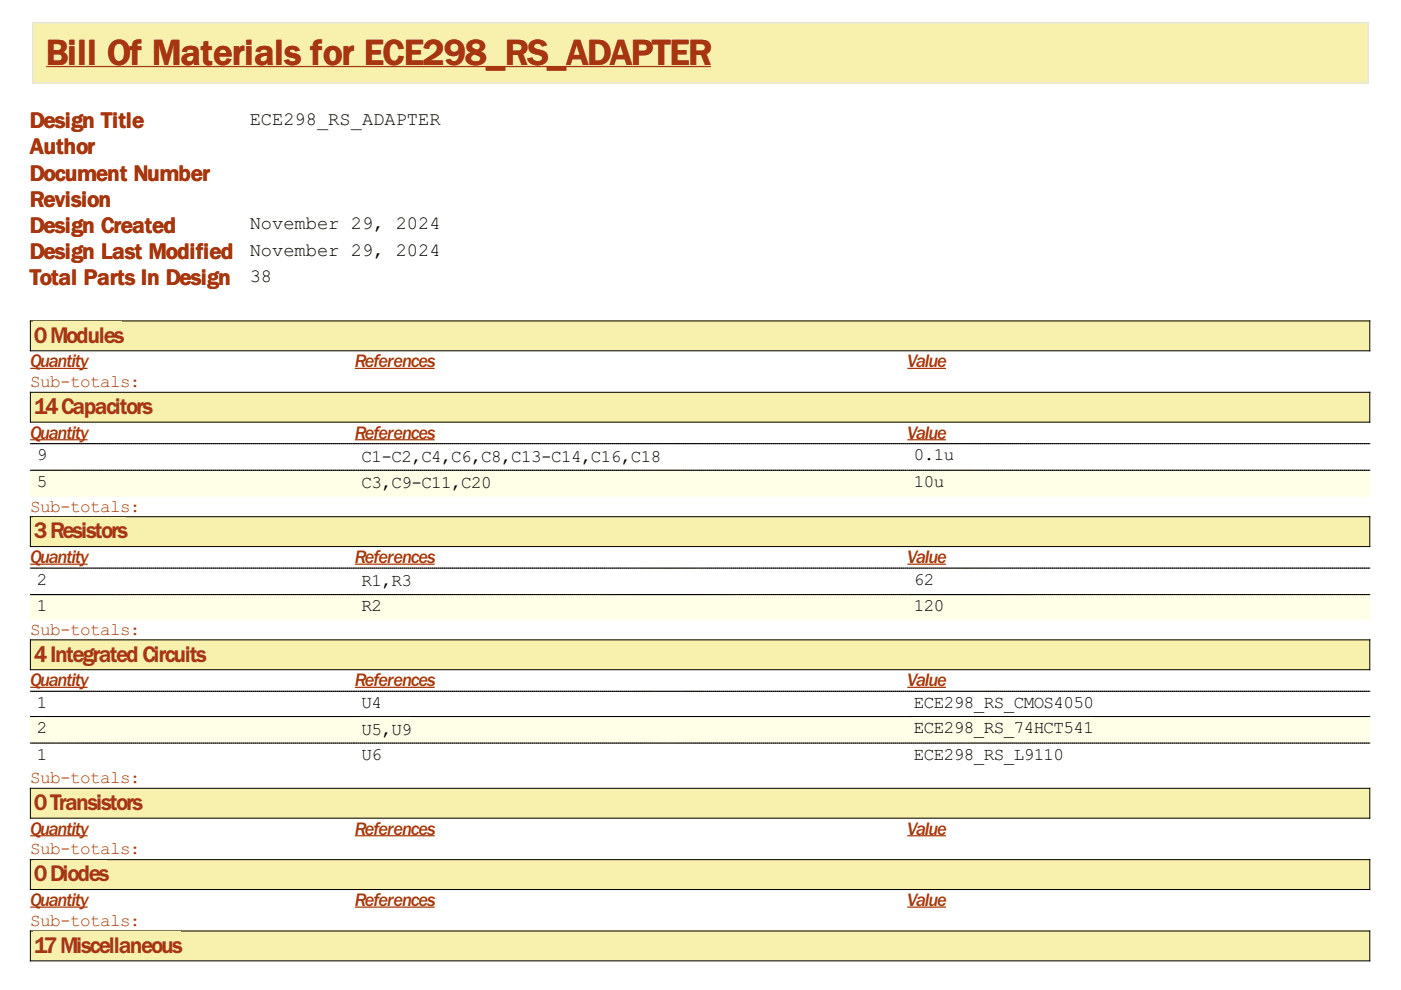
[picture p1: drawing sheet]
<svg xmlns="http://www.w3.org/2000/svg" width="297mm" height="210mm" viewBox="0 0 297 210" stroke-linecap="round" stroke-linejoin="round" font-family="sans-serif">
<defs><g id="words">
<text font-size="9" fill="#a73610" x="9.7" y="13.8">Bill Of Materials for ECE298_RS_ADAPTER</text>
<g font-size="5.6" fill="#a73610">
<text x="6.3" y="27.2">Design Title</text>
<text x="6.3" y="32.7">Author</text>
<text x="6.3" y="38.3">Document Number</text>
<text x="6.3" y="43.9">Revision</text>
<text x="6.3" y="49.4">Design Created</text>
<text x="6.3" y="55">Design Last Modified</text>
<text x="6.3" y="60.5">Total Parts In Design</text>
<text x="7.2" y="72.7">0Modules</text>
<text x="7.2" y="87.8">14Capacitors</text>
<text x="7.2" y="114.2">3Resistors</text>
<text x="7.2" y="140.3">4IntegratedCircuits</text>
<text x="7.2" y="171.8">0Transistors</text>
<text x="7.2" y="186.9">0Diodes</text>
<text x="7.2" y="202">17Miscellaneous</text>
</g>
<g font-size="4.5">
<text x="53" y="26.4">ECE298_RS_ADAPTER</text>
<text x="53" y="48.6">November 29, 2024</text>
<text x="53" y="54.2">November 29, 2024</text>
<text x="53" y="59.7">38</text>
</g>
<g font-size="4.5" fill="#a73610">
<text x="6.4" y="77.9">Quantity</text>
<text x="75.2" y="77.9">References</text>
<text x="192.4" y="77.9">Value</text>
<text x="6.4" y="93">Quantity</text>
<text x="75.2" y="93">References</text>
<text x="192.4" y="93">Value</text>
<text x="6.4" y="119.4">Quantity</text>
<text x="75.2" y="119.4">References</text>
<text x="192.4" y="119.4">Value</text>
<text x="6.4" y="145.5">Quantity</text>
<text x="75.2" y="145.5">References</text>
<text x="192.4" y="145.5">Value</text>
<text x="6.4" y="176.9">Quantity</text>
<text x="75.2" y="176.9">References</text>
<text x="192.4" y="176.9">Value</text>
<text x="6.4" y="192.1">Quantity</text>
<text x="75.2" y="192.1">References</text>
<text x="192.4" y="192.1">Value</text>
</g>
<g font-size="4.2" fill="#a73610">
<text x="6.4" y="82.1">Sub-totals:</text>
<text x="6.4" y="108.5">Sub-totals:</text>
<text x="6.4" y="134.6">Sub-totals:</text>
<text x="6.4" y="166">Sub-totals:</text>
<text x="6.4" y="181.2">Sub-totals:</text>
<text x="6.4" y="196.3">Sub-totals:</text>
</g>
<g font-size="4.2">
<text x="7.8" y="97.6">9</text>
<text x="76.6" y="97.9">C1-C2,C4,C6,C8,C13-C14,C16,C18</text>
<text x="193.8" y="97.6">0.1u</text>
<text x="7.8" y="103.3">5</text>
<text x="76.6" y="103.5">C3,C9-C11,C20</text>
<text x="193.8" y="103.3">10u</text>
<text x="7.8" y="124">2</text>
<text x="76.6" y="124.3">R1,R3</text>
<text x="193.8" y="124">62</text>
<text x="7.8" y="129.6">1</text>
<text x="76.6" y="129.6">R2</text>
<text x="193.8" y="129.6">120</text>
<text x="7.8" y="150.1">1</text>
<text x="7.8" y="155.5">2</text>
<text x="76.6" y="150.1">U4</text>
<text x="76.6" y="155.7">U5,U9</text>
<text x="193.8" y="150.1">ECE298_RS_CMOS4050</text>
<text x="193.8" y="155.5">ECE298_RS_74HCT541</text>
<text x="7.8" y="161.1">1</text>
<text x="76.6" y="161.1">U6</text>
<text x="193.8" y="161.1">ECE298_RS_L9110</text>
</g>
</g></defs>
<path d="M6.8 4.7h283.4v13h-283.4z" fill="#f7f1ad"/>
<path d="M7 4.8h283.1v12.8h-283.1z" fill="none" stroke="#e2e2ef" stroke-width=".21"/>
<path d="M9.8 6.9h140.9v9h-140.9z" fill="#f7f1ad"/>
<path d="M9.8 14.1h140.9" fill="none" stroke="#a73610" stroke-width=".26"/>
<path d="M6.4 68h284.1v6.4h-284.1z" fill="#f7f1ad"/>
<path d="M6.4 68h284v6.4h-284z" fill="none" stroke="#000" stroke-width=".21"/>
<path d="M7.1 68.2h18.8v5.6h-18.8z" fill="#f7f1ad"/>
<path d="M6.4 78.1h12.2M75.2 78.1h17M192.4 78.1h8.2" fill="none" stroke="#a73610" stroke-width=".26"/>
<path d="M6.4 83.1h284.1v6.4h-284.1z" fill="#f7f1ad"/>
<path d="M6.4 83.2h284v6.3h-284z" fill="none" stroke="#000" stroke-width=".21"/>
<path d="M7.1 83.3h24.9v5.6h-24.9z" fill="#f7f1ad"/>
<path d="M6.4 93.2h12.2M75.2 93.2h17M192.4 93.2h8.2" fill="none" stroke="#a73610" stroke-width=".26"/>
<path d="M6.4 94.1h68.8M75.3 94.1h117M192.4 94.1h98" fill="none" stroke="#000" stroke-width=".21" stroke-dasharray=".3 .1"/>
<path d="M6.4 99.7h68.8v5.6h-68.8z" fill="#feffe6"/>
<path d="M6.4 99.7h68.8" fill="none" stroke="#000" stroke-width=".21" stroke-dasharray=".3 .1"/>
<g fill="#feffe6">
<path d="M7.7 100h2.1v4.2h-2.1z"/>
<path d="M75.2 99.7h117.2v5.6h-117.2z"/>
</g>
<path d="M75.3 99.7h117" fill="none" stroke="#000" stroke-width=".21" stroke-dasharray=".3 .1"/>
<g fill="#feffe6">
<path d="M76.4 100h27.5v4.5h-27.5z"/>
<path d="M192.4 99.7h98.1v5.6h-98.1z"/>
</g>
<path d="M192.4 99.7h98" fill="none" stroke="#000" stroke-width=".21" stroke-dasharray=".3 .1"/>
<path d="M193.6 100h6.3v4.2h-6.3z" fill="#feffe6"/>
<path d="M6.4 109.5h284.1v6.4h-284.1z" fill="#f7f1ad"/>
<path d="M6.4 109.6h284v6.3h-284z" fill="none" stroke="#000" stroke-width=".21"/>
<path d="M7.1 109.8h19.6v5.5h-19.6z" fill="#f7f1ad"/>
<path d="M6.4 119.6h12.2M75.2 119.6h17M192.4 119.6h8.2" fill="none" stroke="#a73610" stroke-width=".26"/>
<path d="M6.4 120.5h68.8M75.3 120.5h117M192.4 120.5h98" fill="none" stroke="#000" stroke-width=".21" stroke-dasharray=".3 .1"/>
<path d="M6.4 126h68.8v5.4h-68.8z" fill="#feffe6"/>
<path d="M6.4 126.1h68.8" fill="none" stroke="#000" stroke-width=".21" stroke-dasharray=".3 .1"/>
<g fill="#feffe6">
<path d="M7.7 126.4h2.1v4.3h-2.1z"/>
<path d="M75.2 126h117.2v5.4h-117.2z"/>
</g>
<path d="M75.3 126.1h117" fill="none" stroke="#000" stroke-width=".21" stroke-dasharray=".3 .1"/>
<g fill="#feffe6">
<path d="M76.4 126.4h4.3v4.3h-4.3z"/>
<path d="M192.4 126h98.1v5.4h-98.1z"/>
</g>
<path d="M192.4 126.1h98" fill="none" stroke="#000" stroke-width=".21" stroke-dasharray=".3 .1"/>
<path d="M193.6 126.4h6.3v4.3h-6.3z" fill="#feffe6"/>
<path d="M6.4 135.6h284.1v6.4h-284.1z" fill="#f7f1ad"/>
<path d="M6.4 135.7h284v6.3h-284z" fill="none" stroke="#000" stroke-width=".21"/>
<path d="M7.1 135.9h36.3v5.6h-36.3z" fill="#f7f1ad"/>
<path d="M6.4 145.7h12.2M75.2 145.7h17M192.4 145.7h8.2" fill="none" stroke="#a73610" stroke-width=".26"/>
<path d="M6.4 146.6h68.8M75.3 146.6h117M192.4 146.6h98" fill="none" stroke="#000" stroke-width=".21" stroke-dasharray=".3 .1"/>
<path d="M6.4 151.9h68.8v5.6h-68.8z" fill="#feffe6"/>
<path d="M6.4 151.9h68.8" fill="none" stroke="#000" stroke-width=".21" stroke-dasharray=".3 .1"/>
<g fill="#feffe6">
<path d="M7.7 152.1h2.1v4.2h-2.1z"/>
<path d="M75.2 151.9h117.2v5.6h-117.2z"/>
</g>
<path d="M75.3 151.9h117" fill="none" stroke="#000" stroke-width=".21" stroke-dasharray=".3 .1"/>
<g fill="#feffe6">
<path d="M76.4 152.1h10.6v4.5h-10.6z"/>
<path d="M192.4 151.9h98.1v5.6h-98.1z"/>
</g>
<path d="M192.4 151.9h98" fill="none" stroke="#000" stroke-width=".21" stroke-dasharray=".3 .1"/>
<path d="M193.6 152.1h38.1v4.2h-38.1z" fill="#feffe6"/>
<path d="M6.4 157.5h68.8M75.3 157.5h117M192.4 157.5h98" fill="none" stroke="#000" stroke-width=".21" stroke-dasharray=".3 .1"/>
<path d="M6.4 167.1h284.1v6.4h-284.1z" fill="#f7f1ad"/>
<path d="M6.4 167.1h284v6.4h-284z" fill="none" stroke="#000" stroke-width=".21"/>
<path d="M7.1 167.4h22.8v5.6h-22.8z" fill="#f7f1ad"/>
<path d="M6.4 177.2h12.2M75.2 177.2h17M192.4 177.2h8.2" fill="none" stroke="#a73610" stroke-width=".26"/>
<path d="M6.4 182.2h284.1v6.4h-284.1z" fill="#f7f1ad"/>
<path d="M6.4 182.3h284v6.3h-284z" fill="none" stroke="#000" stroke-width=".21"/>
<path d="M7.1 182.5h15.6v5.5h-15.6z" fill="#f7f1ad"/>
<path d="M6.4 192.3h12.2M75.2 192.3h17M192.4 192.3h8.2" fill="none" stroke="#a73610" stroke-width=".26"/>
<path d="M6.4 197.4h284.1v6.4h-284.1z" fill="#f7f1ad"/>
<path d="M6.4 197.4h284v6.3h-284z" fill="none" stroke="#000" stroke-width=".21"/>
<path d="M7.1 197.6h31.2v5.5h-31.2z" fill="#f7f1ad"/>
<use href="#words"/>
</svg>
